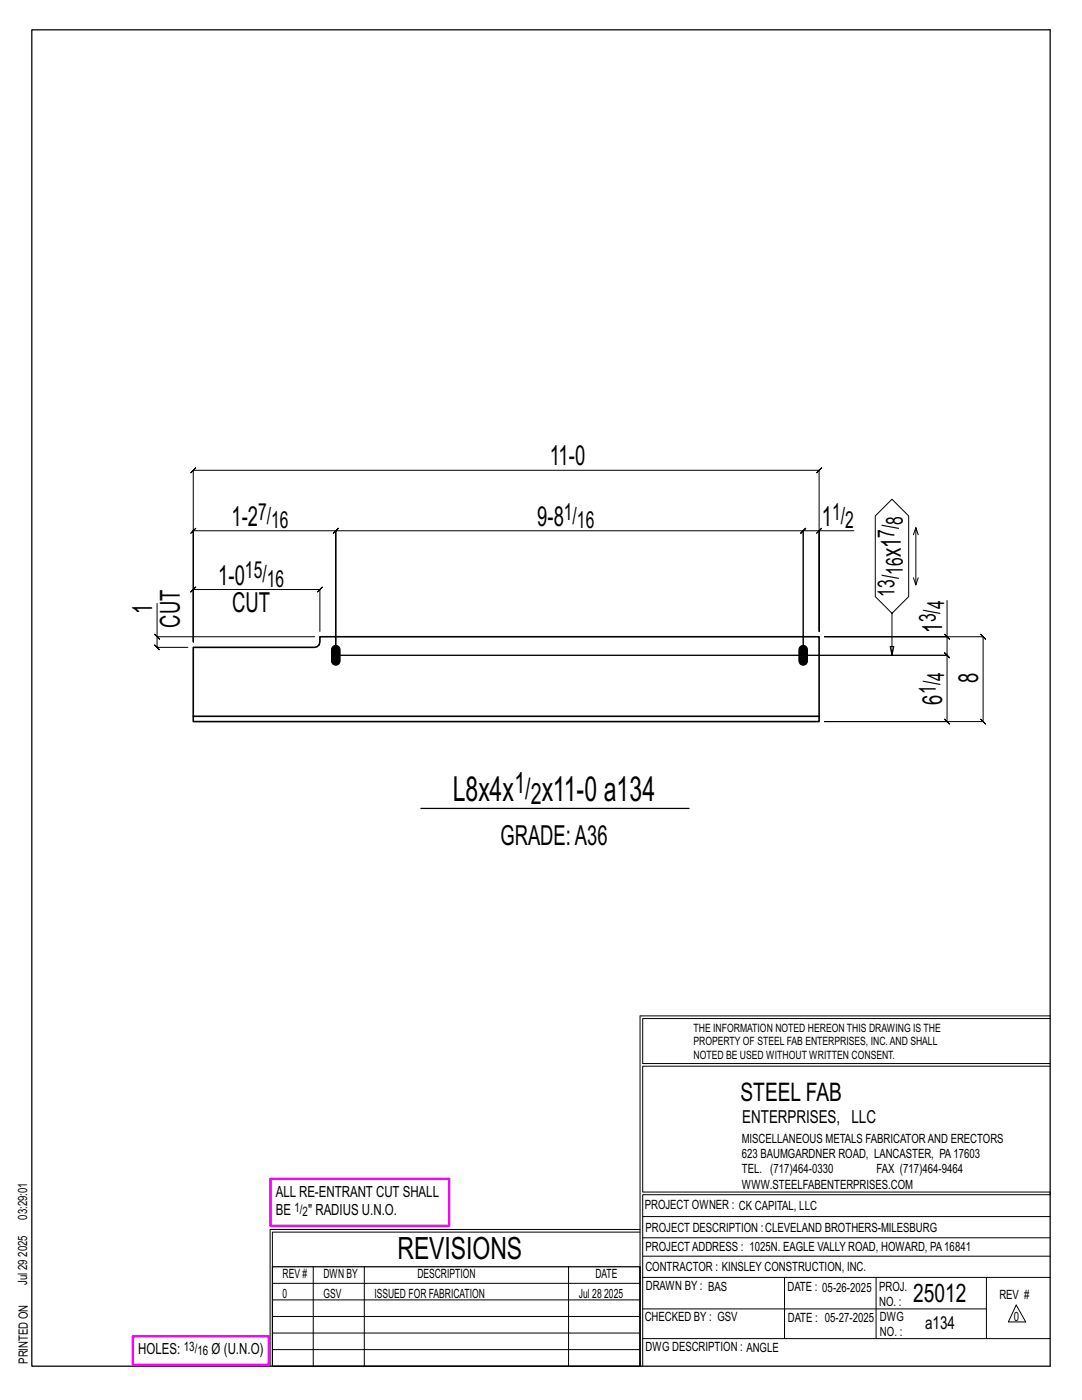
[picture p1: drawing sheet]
<svg xmlns="http://www.w3.org/2000/svg" width="216mm" height="279mm" viewBox="0 0 216 279" stroke-linecap="round" stroke-linejoin="round" font-family="sans-serif">
<defs><g id="words">
<g font-size="6.9">
<text x="90.3" y="159.9">L8x4x</text>
<text x="108.1" y="159.9">x11-0 a134</text>
</g>
<text font-size="6.1" x="79.3" y="251.3">REVISIONS</text>
<g font-size="5.9">
<text x="102.6" y="158.3">1/</text>
<text x="105.9" y="160.4">2</text>
</g>
<g font-size="5.5">
<text x="109.7" y="92.9">11-0</text>
<text x="46.2" y="104.9">1-2</text>
<text x="107.2" y="104.9">9-8</text>
<text x="164" y="104.9">1</text>
<text x="179.8" y="111.2" transform="rotate(-90 179.8 111.2)">x1</text>
<text x="43.6" y="116.7">1-0</text>
<text x="30.4" y="122.5" transform="rotate(-90 30.4 122.5)">1</text>
<text x="35.9" y="125.2" transform="rotate(-90 35.9 125.2)">CUT</text>
<text x="46.3" y="122.2">CUT</text>
<text x="188" y="126.3" transform="rotate(-90 188 126.3)">1</text>
<text x="195.2" y="136.2" transform="rotate(-90 195.2 136.2)">8</text>
<text x="188" y="140.6" transform="rotate(-90 188 140.6)">6</text>
<text x="99.9" y="168.6">GRADE:A36</text>
</g>
<g font-size="5.1">
<text x="147.8" y="219.8">STEEL FAB</text>
<text x="182.2" y="259.9">25012</text>
</g>
<g font-size="4.7">
<text x="51.5" y="103.7">7/</text>
<text x="54.1" y="105.3">16</text>
<text x="112.5" y="103.7">1/</text>
<text x="115.1" y="105.3">16</text>
<text x="166" y="103.7">1/</text>
<text x="168.6" y="105.3">2</text>
<text x="178.5" y="107.3" transform="rotate(-90 178.5 107.3)">7/</text>
<text x="180.2" y="104.7" transform="rotate(-90 180.2 104.7)">8</text>
<text x="48.9" y="115.4">15/</text>
<text x="53.2" y="117.1">16</text>
<text x="178.5" y="119.1" transform="rotate(-90 178.5 119.1)">13/</text>
<text x="180.2" y="114.7" transform="rotate(-90 180.2 114.7)">16</text>
<text x="186.7" y="124.2" transform="rotate(-90 186.7 124.2)">3/</text>
<text x="188.4" y="121.6" transform="rotate(-90 188.4 121.6)">4</text>
<text x="188.4" y="135.9" transform="rotate(-90 188.4 135.9)">4</text>
<text x="186.7" y="138.5" transform="rotate(-90 186.7 138.5)">1/</text>
</g>
<g font-size="3.6">
<text x="148.1" y="224.1">ENTERPRISES, LLC</text>
<text x="184.6" y="265.2">a134</text>
</g>
<g font-size="3.1">
<text x="55" y="238.9">ALL RE-ENTRANT CUT SHALL</text>
<text x="55" y="242.5">BE</text>
<text x="61.5" y="242.5">&quot; RADIUS U.N.O.</text>
<text x="27.6" y="270.2">HOLES:</text>
<text x="42.2" y="270.2">Ø (U.N.O)</text>
</g>
<g font-size="2.6">
<text x="58.8" y="241.8">1/</text>
<text x="60.4" y="242.7">2</text>
<text x="36.7" y="269.6">13/</text>
<text x="39.4" y="270.5">16</text>
</g>
<g font-size="2.5">
<text x="148" y="231.2">623 BAUMGARDNER ROAD, LANCASTER, PA17603</text>
<text x="148" y="228.1">MISCELLANEOUS METALS FABRICATORAND ERECTORS</text>
<text x="148" y="237.2">WWW.STEELFABENTERPRISES.COM</text>
<text x="148" y="234.2">TEL. (717)464-0330</text>
<text x="174.9" y="234.2">FAX (717)464-9464</text>
<text x="5.4" y="243.4" transform="rotate(-90 5.4 243.4)">03:29:01</text>
<text x="128.7" y="241.3">PROJECT OWNER : CK CAPITAL, LLC</text>
<text x="128.8" y="246">PROJECT DESCRIPTION :CLEVELAND BROTHERS-MILESBURG</text>
<text x="5.4" y="250.8" transform="rotate(-90 5.4 250.8)">2025</text>
<text x="128.8" y="249.7">PROJECTADDRESS : 1025N. EAGLE VALLY ROAD, HOWARD, PA16841</text>
<text x="5.4" y="256.5" transform="rotate(-90 5.4 256.5)">Jul 29</text>
<text x="56.4" y="255">REV #</text>
<text x="64.5" y="255">DWN BY</text>
<text x="83.3" y="255">DESCRIPTION</text>
<text x="118.8" y="255">DATE</text>
<text x="128.8" y="253.7">CONTRACTOR : KINSLEY CONSTRUCTION, INC.</text>
<text x="128.9" y="257.5">DRAWN BY : BAS</text>
<text x="157.1" y="257.6">DATE : 05-26-2025</text>
<text x="175.4" y="257.7">PROJ.</text>
<text x="56.4" y="259">0</text>
<text x="64.5" y="259">GSV</text>
<text x="74.7" y="259">ISSUED FOR FABRICATION</text>
<text x="115.5" y="259">Jul 28</text>
<text x="120.6" y="259">2025</text>
<text x="128.6" y="263.7">CHECKED BY : GSV</text>
<text x="157.2" y="263.7">DATE : 05-27-2025</text>
<text x="175.4" y="260.7">NO. :</text>
<text x="175.6" y="263.7">DWG</text>
<text x="199.4" y="259.2">REV #</text>
<text x="202.3" y="263.7">0</text>
<text x="128.8" y="269.7">DWG DESCRIPTION : ANGLE</text>
<text x="175.6" y="266.7">NO. :</text>
<text x="5.5" y="272.2" transform="rotate(-90 5.5 272.2)">PRINTED ON</text>
</g>
<g font-size="2.3">
<text x="138.4" y="208.6">PROPERTY OF STEEL FAB ENTERPRISES, INC.AND SHALL</text>
<text x="138.4" y="205.9">THE INFORMATION NOTED HEREON THIS DRAWING IS THE</text>
<text x="138.4" y="211.3">NOTED BE USED WITHOUT WRITTEN CONSENT.</text>
</g>
</g></defs>
<g fill="none" stroke="#000" stroke-width=".2">
<path d="M162.9 106.4l1-1zM163.4 105.9h-3.1l.5-.5-1 1 .5-.5v24.9v-24.9l.5-.5-1 1 .5-.5h-93.3l.5-.5-1 1 .5-.5v24.9v-24.9l.5-.5-1 1 .5-.5h-28.4l.5-.5-1 1 .5-.5v22.2v-34.2l-.5 .5 1-1-.5 .5h124.8l-.5 .5 1-1-.5 .5v32.1v-20.1h7M182.3 115.3l.4 1.4 .5-1.4M182.7 105.3l-.4 1.4M183.2 106.7l-.5-1.4v11.4M189 119.8v7.3h-24.5h31.7l-.5-.5 1 1-.5-.5v16.9l-.5-.5 1 1-.5-.5h-31.7h24.5l.5 .5-1-1 .5 .5v-13.2l.5 .5-1-1 .5 .5h-122h122l.5 .5-1-1 .5 .5v-3.7M30.8 126.6l1 1zM31.3 120.4v6.7h31.5M31.3 127.1v2.1l-.5-.5 1 1-.5-.5h6.2M63.8 126v-8.4l.5-.5-1 1 .5-.5h-25.2l.5-.5-1 1 .5-.5v10.5M178 122.4l3.3-3.3v-16.1l-3.3-3.4-3.3 3.4v16.1l3.3 3.3v8.4l-.4-1.8h.8l-.4 1.8M188.5 126.6l1 1z"/>
<path d="M127.7 202.7v70M127.7 202.7h81.8M209.5 203.3h-81.3v9h81.3M209.5 212.8h-81.3v25.1h81.3v.5h-81.3v34.3M54.4 259.4h73.3M54.4 256.1h73.3M62.5 252.8v19.9M72.7 252.8v19.9M113.4 252.8v19.9M127.7 245.4h-73.8v27.3M127.7 245.9h-73.3v6.9M128.2 242.8h81.3"/>
<path d="M128.2 254.9h81.3M128.2 250.7h81.3M128.2 247h81.3M156.5 254.9v12.2M174.8 254.9v12.2M196.8 254.9v12.2M54.4 269.3h73.3M54.4 266h73.3M54.4 262.7h73.3M128.2 261.2h68.6M128.2 267.1h81.3M202.8 260.4l1.9 3.4h-3.5z"/>
</g>
<path d="M6.3 6h203.2v266.7h-203.2zM84 161.3h53.5M54.4 252.8h73.3v19.9h-73.3z" fill="none" stroke="#000" stroke-width=".25"/>
<path d="M54 235.3h35.6v9.3h-35.6zM26.5 266.7h27.1v5.7h-27.1z" fill="none" stroke="#f0f" stroke-width=".5"/>
<path d="M66.4 129a.86 .86 0 0 1 .9-.1 .86 .86 0 0 1 .6 .8v2.2a.86 .86 0 0 1-.9 .9 .86 .86 0 0 1-.9-.9v-2.2zM159.7 129a.86 .86 0 0 1 .9-.1 .86 .86 0 0 1 .5 .8v2.2a.86 .86 0 0 1-.8 .9 .86 .86 0 0 1-.9-.9v-2.2z" fill="#000" stroke="#000" stroke-width=".2"/>
<path d="M38.6 143h124.8v1h-124.8zM38.6 143v-13.8h24.2l.5-.1 .4-.4 .1-1.6h99.6v15.9" fill="none" stroke="#000" stroke-width=".32"/>
<use href="#words"/>
</svg>
